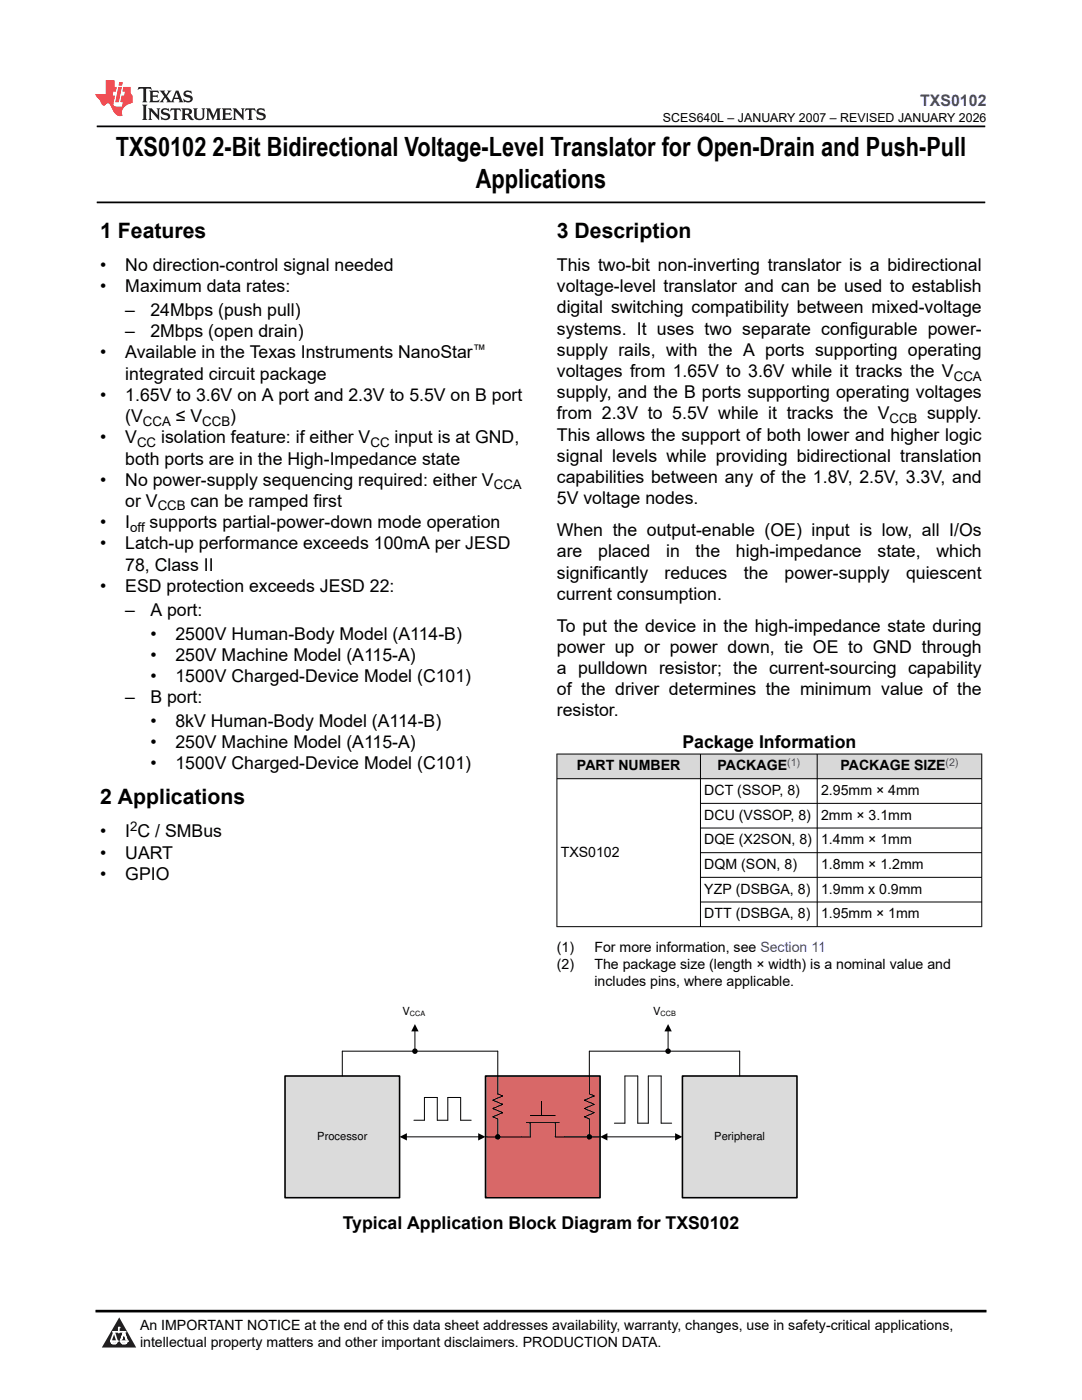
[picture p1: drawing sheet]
<svg xmlns="http://www.w3.org/2000/svg" width="216mm" height="279mm" viewBox="0 0 216 279" stroke-linecap="round" stroke-linejoin="round" font-family="sans-serif">
<defs><g id="words">
<g font-size="5.3">
<text x="23.1" y="31.2">TXS0102</text>
<text x="42.4" y="31.2">2-Bit Bidirectional Voltage-Level Translator for Open-Drain and Push-Pull</text>
<text x="94.9" y="37.5">Applications</text>
</g>
<g font-size="4.2">
<text x="20" y="47.5">1 Features</text>
<text x="111.1" y="47.5">3 Description</text>
<text x="20" y="160.5">2 Applications</text>
</g>
<g font-size="3.5">
<text x="20" y="54.1">•</text>
<text x="20" y="58.3">•</text>
<text x="25" y="54.1">No direction-control signal needed</text>
<text x="25" y="58.3">Maximum data rates:</text>
<text x="111.1" y="58.3">voltage-level translator and can be used to establish</text>
<text x="111.1" y="54.1">This two-bit non-inverting translator is a bidirectional</text>
<text x="25" y="63.1">–</text>
<text x="30" y="63.1">24Mbps (push pull)</text>
<text x="111.1" y="62.5">digital switching compatibility between mixed-voltage</text>
<text x="20" y="71.5">•</text>
<text x="25" y="67.3">–</text>
<text x="25" y="71.5">Available in the Texas Instruments NanoStar</text>
<text x="30" y="67.3">2Mbps (open drain)</text>
<text x="111.1" y="71">supply rails, with the A ports supporting operating</text>
<text x="111.1" y="66.8">systems. It uses two separate configurable power-</text>
<text x="25" y="75.8">integrated circuit package</text>
<text x="111.1" y="75.2">voltages from 1.65V to 3.6V while it tracks the V</text>
<text x="20" y="80">•</text>
<text x="25" y="80">1.65V to 3.6V on A port and 2.3V to 5.5V on B port</text>
<text x="111.1" y="83.7">from 2.3V to 5.5V while it tracks the V</text>
<text x="111.1" y="79.5">supply, and the B ports supporting operating voltages</text>
<text x="185" y="83.7">supply.</text>
<text x="20" y="88.5">•</text>
<text x="25" y="88.5">V</text>
<text x="25" y="84.2">(V</text>
<text x="32.2" y="88.5">isolation feature: if either V</text>
<text x="35.1" y="84.2">≤ V</text>
<text x="45.9" y="84.2">)</text>
<text x="78.7" y="88.5">input is at GND,</text>
<text x="111.1" y="87.9">This allows the support of both lower and higher logic</text>
<text x="25" y="92.7">both ports are in the High-Impedance state</text>
<text x="111.1" y="92.2">signal levels while providing bidirectional translation</text>
<text x="20" y="96.9">•</text>
<text x="25" y="96.9">No power-supply sequencing required: either V</text>
<text x="25" y="101.2">or V</text>
<text x="38" y="101.2">can be ramped first</text>
<text x="111.1" y="100.6">5V voltage nodes.</text>
<text x="111.1" y="96.4">capabilities between any of the 1.8V, 2.5V, 3.3V, and</text>
<text x="20" y="105.4">•</text>
<text x="25" y="105.4">I</text>
<text x="29.9" y="105.4">supports partial-power-down mode operation</text>
<text x="111.1" y="107">When the output-enable (OE) input is low, all I/Os</text>
<text x="20" y="109.6">•</text>
<text x="25" y="109.6">Latch-up performance exceeds 100mA per JESD</text>
<text x="25" y="113.9">78, Class II</text>
<text x="111.1" y="111.2">are</text>
<text x="119.4" y="111.2">placed</text>
<text x="132.9" y="111.2">in</text>
<text x="138.8" y="111.2">the</text>
<text x="146.9" y="111.2">high-impedance</text>
<text x="175.1" y="111.2">state,</text>
<text x="186.9" y="111.2">which</text>
<text x="20" y="118.1">•</text>
<text x="25" y="118.1">ESD protection exceeds JESD 22:</text>
<text x="111.1" y="115.5">significantly</text>
<text x="111.1" y="119.7">current consumption.</text>
<text x="132.6" y="115.5">reduces</text>
<text x="148.4" y="115.5">the</text>
<text x="156.6" y="115.5">power-supply</text>
<text x="180.8" y="115.5">quiescent</text>
<text x="25" y="122.9">–</text>
<text x="30" y="122.9">A port:</text>
<text x="30" y="127.6">•</text>
<text x="30" y="131.9">•</text>
<text x="35" y="127.6">2500V Human-Body Model (A114-B)</text>
<text x="35" y="131.9">250V Machine Model (A115-A)</text>
<text x="111.1" y="130.3">power up or power down, tie OE to GND through</text>
<text x="111.1" y="126">To put the device in the high-impedance state during</text>
<text x="30" y="136.1">•</text>
<text x="35" y="136.1">1500V Charged-Device Model (C101)</text>
<text x="111.1" y="134.5">a pulldown resistor; the current-sourcing capability</text>
<text x="25" y="140.3">–</text>
<text x="30" y="140.3">B port:</text>
<text x="111.1" y="143">resistor.</text>
<text x="111.1" y="138.7">of the driver determines the minimum value of the</text>
<text x="30" y="145.1">•</text>
<text x="30" y="149.3">•</text>
<text x="35" y="145.1">8kV Human-Body Model (A114-B)</text>
<text x="35" y="149.3">250V Machine Model (A115-A)</text>
<text x="136.2" y="149.3">Package Information</text>
<text x="30" y="153.6">•</text>
<text x="35" y="153.6">1500V Charged-Device Model (C101)</text>
<text x="20" y="167.1">•</text>
<text x="25" y="167.1">I C / SMBus</text>
<text x="20" y="171.3">•</text>
<text x="25" y="171.3">UART</text>
<text x="20" y="175.6">•</text>
<text x="25" y="175.6">GPIO</text>
<text x="68.4" y="245.2">Typical Application Block Diagram for TXS0102</text>
</g>
<text font-size="3.2" fill="#00f" x="183.6" y="21.1">TXS0102</text>
<g font-size="2.8">
<text x="115.1" y="153.8">PART NUMBER</text>
<text x="143.2" y="153.8">PACKAGE</text>
<text x="167.7" y="153.8">PACKAGE SIZE</text>
<text x="140.5" y="158.7">DCT (SSOP, 8)</text>
<text x="163.8" y="158.7">2.95mm × 4mm</text>
<text x="140.5" y="163.6">DCU (VSSOP, 8)</text>
<text x="163.8" y="163.6">2mm × 3.1mm</text>
<text x="111.9" y="171">TXS0102</text>
<text x="140.5" y="168.5">DQE (X2SON, 8)</text>
<text x="140.5" y="173.4">DQM (SON, 8)</text>
<text x="163.8" y="168.5">1.4mm × 1mm</text>
<text x="163.8" y="173.4">1.8mm × 1.2mm</text>
<text x="140.5" y="178.4">YZP (DSBGA, 8)</text>
<text x="163.8" y="178.4">1.9mm x 0.9mm</text>
<text x="140.5" y="183.3">DTT (DSBGA, 8)</text>
<text x="163.8" y="183.3">1.95mm × 1mm</text>
<text x="111.1" y="190.1">(1)</text>
<text x="118.6" y="190.1">For more information, see Section 11</text>
<text x="111.1" y="193.5">(2)</text>
<text x="118.6" y="193.5">The package size (length × width) is a nominal value and</text>
<text x="118.6" y="196.9">includes pins, where applicable.</text>
<text x="27.9" y="265.5">An IMPORTANT NOTICE at the end of this data sheet addresses availability, warranty, changes, use in safety-critical applications,</text>
<text x="27.9" y="268.9">intellectual property matters and other important disclaimers. PRODUCTION DATA.</text>
</g>
<g font-size="2.6">
<text x="94.4" y="70.7">™</text>
<text x="190.3" y="75.9">CCA</text>
<text x="27.4" y="89.2">CC</text>
<text x="28.5" y="84.9">CCA</text>
<text x="40.4" y="84.9">CCB</text>
<text x="73.9" y="89.2">CC</text>
<text x="177.5" y="84.4">CCB</text>
<text x="31.5" y="101.9">CCB</text>
<text x="98.5" y="97.6">CCA</text>
<text x="26" y="106.1">off</text>
<text x="26" y="165.9">2</text>
</g>
<text font-size="2.5" x="132.3" y="24.3">SCES640L – JANUARY 2007 – REVISED JANUARY 2026</text>
<g font-size="2.2">
<text x="80.3" y="202.5">V</text>
<text x="130.3" y="202.5">V</text>
<text x="63.3" y="227.5">Processor</text>
<text x="142.5" y="227.5">Peripheral</text>
</g>
<g font-size="2.1" fill="#00f">
<text x="157.1" y="152.8">(1)</text>
<text x="188.7" y="152.8">(2)</text>
</g>
<g font-size="1.4">
<text x="81.8" y="202.9">CCA</text>
<text x="131.8" y="202.9">CCB</text>
</g>
</g></defs>
<path d="M19.3 25.2h177.3M19.3 40.4h177.3" fill="none" stroke="#000" stroke-width=".35"/>
<g fill="#d8d8d8">
<path d="M111.1 150.5h84.8v4.9h-84.8z" fill-rule="evenodd"/>
<path d="M111.2 150.5h28.5v4.8h-28.5z" fill-rule="evenodd"/>
<path d="M139.8 150.5h23.2v4.8h-23.2z" fill-rule="evenodd"/>
<path d="M163.1 150.5h32.7v4.8h-32.7z" fill-rule="evenodd"/>
</g>
<path d="M111.1 150.5h84.9M111.1 155.4h84.9M111.1 150.4v34.6M139.8 150.4v34.6M163.1 150.4v34.6M195.9 150.4v34.6M139.8 160.3h56.2M139.8 165.2h56.2M139.8 170.2h56.2M139.8 175.1h56.2M111.1 184.9h84.9M139.8 180h56.2" fill="none" stroke="#000" stroke-width=".2"/>
<path d="M56.9 214.7h22.8v24.3h-22.8z" fill-rule="evenodd" fill="#dbdbdb"/>
<path d="M56.9 214.7h22.8v24.3h-22.8z" fill="none" stroke="#000" stroke-width=".32"/>
<path d="M96.9 214.7h22.8v24.3h-22.8z" fill-rule="evenodd" fill="#d86868"/>
<path d="M96.9 214.7h22.8v24.3h-22.8z" fill="none" stroke="#000" stroke-width=".32"/>
<path d="M136.2 214.7h22.8v24.3h-22.8z" fill-rule="evenodd" fill="#dbdbdb"/>
<path d="M136.2 214.7h22.8v24.3h-22.8z" fill="none" stroke="#000" stroke-width=".32"/>
<g fill="none" stroke="#000" stroke-width=".2">
<path d="M68.3 214.7v-4.9h31v8.5l1 .4-2 .9 2 .8-2 .8 2 .9-2 .8 1 .4v3.6h-.3M82.8 205.7v4.1M108.1 219.8v2.8M133.3 205.7v4.1M147.6 214.7v-4.9h-30v8.5l1 .4-2 .9 2 .8-2 .8 2 .9-2 .8 1 .4v3.6M81 226.9h14.6M82.6 223.6h2.1v-4.6h2.6v4.6h2.1v-4.6h2.5v4.6h2.1M105 224h6.6M105.8 224v2.9h-8.9M105.8 222.6h5M110.8 224v2.9h1.8M112.6 226.9h7.1"/>
<path d="M121 226.9h13.9M122.6 224.2h2.1v-9.5h2.6v9.5h2.1v-9.5h2.5v9.5h2.1"/>
</g>
<g fill="#000">
<path d="M82.8 204.4l.7 1.4h-1.4zM133.3 204.4l.7 1.4h-1.4zM79.7 226.9l1.5-.7v1.4zM95.4 226.2l1.5 .7-1.5 .7zM119.7 226.9l1.5-.7v1.4zM134.7 226.2l1.5 .7-1.5 .7z"/>
<circle cx="82.8" cy="209.8" r=".55"/>
<circle cx="133.3" cy="209.8" r=".55"/>
<circle cx="99.3" cy="226.9" r=".55"/>
<circle cx="117.6" cy="226.9" r=".55"/>
</g>
<path d="M0 0h215.9v23.8h-215.9z" fill-rule="evenodd" fill="#fff"/>
<path d="M27.7 17.4l-.2 .6 .5-.3h.6v.2v2.1l-.2 .4h1l-.2-.4v-2.1v-.2h.5l.5 .3-.1-.6zM29.8 18.1l.2 .4v1.5l-.2 .4h1.9l.1-.6a1.08 1.08 0 0 1-1.3 .2v-.7h.6l.4 .2v-.6l-.4 .2h-.6v-.6l.2-.1a1 1 0 0 1 1 .2l-.1-.5zM31.8 18.1l1 1.1-1 1.2h.9l-.2-.2 .4-.7 .5 .7-.2 .2h1.6l-.2-.2 .1-.4h1l.1 .4-.1 .2h.9l-.2-.3-.8-2h-.5l-1 2.2-.8-1.1 .9-1.1h-.8l.2 .2-.5 .7-.3-.7 .1-.2zM35.2 18.5l.4 1h-.8zM36.8 18.2a.65 .65 0 0 0-.2 .8 .65 .65 0 0 0 .6 .4l.7 .2 .1 .2a.79 .79 0 0 1-.7 .4 .79 .79 0 0 1-.7-.5l.1 .7 .2-.1a.93 .93 0 0 0 1.1 .1 .93 .93 0 0 0 .4-1 1.46 1.46 0 0 0-1.2-.6l-.1-.3a1.09 1.09 0 0 1 1.2 .2l-.2-.6-.1 .1-.6-.2zM28.4 20.9l.2 .4v2.3l-.2 .3h1l-.2-.3v-2.3l.2-.4zM29.6 21.6l.2 .4v1.6l-.2 .3h.8l-.3-.3v-1.4l1.7 1.8v-2l.2-.4h-.8l.2 .2 .1 1.1-1.2-1.3zM32.3 21.8a.65 .65 0 0 0-.2 .7 .65 .65 0 0 0 .7 .4l.6 .2 .1 .2a.79 .79 0 0 1-.7 .4 .79 .79 0 0 1-.7-.5l.1 .7 .2-.1a.93 .93 0 0 0 1.1 .1 .93 .93 0 0 0 .4-.9 1.46 1.46 0 0 0-1.2-.6l-.1-.4a1.09 1.09 0 0 1 1.2 .2l-.2-.6-.1 .1-.6-.1zM34.1 21.6l-.1 .7a.63 .63 0 0 1 .7-.4l.1 1.7-.3 .3h1l-.2-.3v-1.7a.66 .66 0 0 1 .8 .4l-.1-.7zM36.2 21.6l.2 .4v1.6l-.2 .3h.9l-.2-.2v-.7h.5l.1 .2a.79 .79 0 0 0 1.2 .6l-1-.9a.61 .61 0 0 0 .6-.6 .61 .61 0 0 0-.5-.6zM36.9 21.9h.2a.47 .47 0 0 1 .5 .1 .47 .47 0 0 1 .1 .5l-.2 .2h-.6zM38.5 21.6l.2 .2a2.27 2.27 0 0 0 .4 2 1.04 1.04 0 0 0 1.7-.7v-1.3l.2-.2h-.8l.2 .4v1.1a.6 .6 0 0 1-.6 .6 .6 .6 0 0 1-.6-.6v-1.1l.3-.4zM41.1 21.6l.2 .4v1.6l-.2 .3h.7l-.2-.3v-1.5l.9 1.9 .8-1.9v1.5l-.2 .3h1l-.3-.3v-1.6l.3-.4h-.8l-.7 1.5-.7-1.5zM44.3 21.6l.2 .4v1.6l-.2 .3h1.9l.1-.5a1.09 1.09 0 0 1-1.3 .1v-.6h.6l.4 .1v-.6l-.4 .2h-.6v-.6l.2-.1a1.01 1.01 0 0 1 1 .3l-.1-.6zM46.4 21.6l.3 .4v1.6l-.3 .3h.8l-.2-.3v-1.4l1.6 1.8v-2l.2-.4h-.7l.2 .2v1.1l-1.2-1.3zM49 21.6l-.1 .7a.63 .63 0 0 1 .8-.4v1.7l-.3 .3h1l-.2-.3v-1.7a.66 .66 0 0 1 .8 .4l-.1-.7zM51.4 21.8a.65 .65 0 0 0-.2 .7 .65 .65 0 0 0 .6 .4l.6 .2 .2 .2a.79 .79 0 0 1-.8 .4 .79 .79 0 0 1-.6-.5l.1 .7 .2-.1a.93 .93 0 0 0 1 .1 .93 .93 0 0 0 .5-.9 1.46 1.46 0 0 0-1.3-.6l-.1-.4a1.09 1.09 0 0 1 1.3 .2l-.2-.6-.2 .1-.5-.1z" fill="#231f20"/>
<path d="M21.1 16v2.8h-2.1l.1 .3 .9 1a.95 .95 0 0 0 .9 .9 .59 .59 0 0 1 .6-.4 .59 .59 0 0 1 .5 .4l.4 .8a1.59 1.59 0 0 0 2.1 1.3 1.61 1.61 0 0 1 1-2.2l1-.4-.1-1.5a1.59 1.59 0 0 1-.4-1.6h-1.4l-.2 .9h.5l-.1 .8h-.5l-.2 1v.2l.4 .1-.2 .9h-.6a.73 .73 0 0 1-1.1-.7l.3-1.5h-.5l.2-.8h.5l.2-.9h-.5v-1.4zM23.6 17.4l-.6 3h.7l.6-3zM23.8 16.4l-.1 .7h.7l.1-.7z" fill="#ed1c24"/>
<path d="M0 261.4h215.9v18h-215.9z" fill-rule="evenodd" fill="#fff"/>
<path d="M23.8 262.9l3.4 6h-6.9z" fill="#231f20"/>
<path d="M22.1 267.7h1.3l-.4 .5h-.3a.55 .55 0 0 1-.6-.5z" fill-rule="evenodd" fill="#fff"/>
<path d="M22.1 267.7h1.3l-.4 .5h-.3a.55 .55 0 0 1-.6-.5z" fill="none" stroke="#231f20" stroke-width=".34"/>
<path d="M22.1 267.7h1.3l-.4 .5h-.5zM23.7 265.9h.1M23.7 264.9v1z" fill="none" stroke="#fff" stroke-width=".34"/>
<circle cx="23.7" cy="264.9" r=".17" fill="#fff"/>
<path d="M22.6 265.8h.1M22.6 265.8h2.3z" fill="none" stroke="#fff" stroke-width=".34"/>
<circle cx="24.9" cy="265.8" r=".17" fill="#fff"/>
<path d="M24 267.7h.1" fill="none" stroke="#fff" stroke-width=".34"/>
<path d="M24.7 265.8l-.7 1.9z" fill="#fff"/>
<path d="M24.7 265.8l-.7 1.9z" fill="none" stroke="#fff" stroke-width=".34"/>
<path d="M24.7 265.8l.7 1.9z" fill="#fff"/>
<path d="M24.7 265.8l.7 1.9zM25.3 267.7h.1" fill="none" stroke="#fff" stroke-width=".34"/>
<circle cx="22.1" cy="267.7" r=".17" fill="#fff"/>
<path d="M22.8 265.8l-.7 1.9zM22.8 265.8l.6 1.9z" fill="none" stroke="#fff" stroke-width=".34"/>
<circle cx="23.4" cy="267.7" r=".17" fill="#fff"/>
<path d="M24.1 267.7h1.3a.65 .65 0 0 1-.6 .5 .65 .65 0 0 1-.7-.5z" fill-rule="evenodd" fill="#fff"/>
<path d="M24.1 267.7h1.3a.65 .65 0 0 1-.6 .5 .65 .65 0 0 1-.7-.5z" fill="none" stroke="#231f20" stroke-width=".34"/>
<path d="M24 267.7h.1M24.1 267.7h1.3l-.4 .5h-.5z" fill="none" stroke="#fff" stroke-width=".34"/>
<circle cx="25.4" cy="267.7" r=".17" fill="#fff"/>
<path d="M19 261.7h177.8" fill="none" stroke="#000" stroke-width=".53"/>
<use href="#words"/>
</svg>
